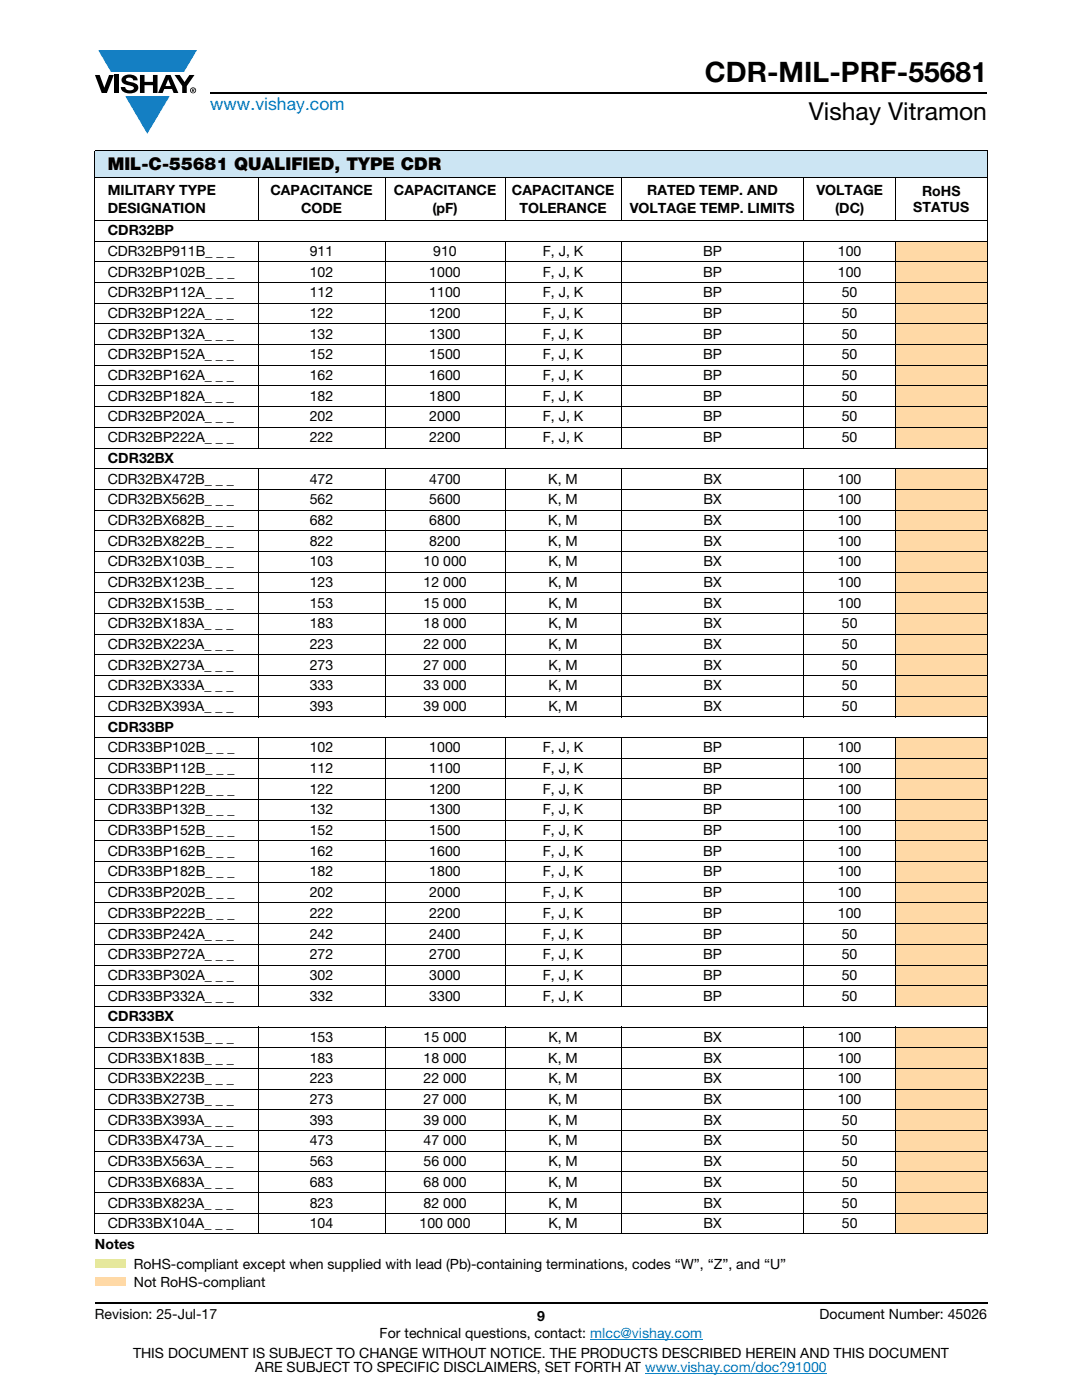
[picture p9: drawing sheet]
<svg xmlns="http://www.w3.org/2000/svg" width="216mm" height="279mm" viewBox="0 0 216 279" stroke-linecap="round" stroke-linejoin="round" font-family="sans-serif">
<defs><g id="words">
<text font-size="5.6" x="140.6" y="16.4">CDR-MIL-PRF-55681</text>
<text font-size="4.9" x="161.4" y="24">Vishay Vitramon</text>
<text font-size="3.5" fill="#007ec4" x="42" y="21.9">www.vishay.com</text>
<text font-size="3.5" x="21.5" y="34">MIL-C-55681 QUALIFIED, TYPE CDR</text>
<g font-size="2.8">
<text x="21.5" y="38.9">MILITARY TYPE</text>
<text x="54" y="38.9">CAPACITANCE</text>
<text x="78.6" y="38.9">CAPACITANCE</text>
<text x="102.1" y="38.9">CAPACITANCE</text>
<text x="129.1" y="38.9">RATED TEMP. AND</text>
<text x="162.9" y="38.9">VOLTAGE</text>
<text x="184" y="39.1">RoHS</text>
<text x="21.5" y="47">CDR32BP</text>
<text x="21.5" y="42.4">DESIGNATION</text>
<text x="60.1" y="42.4">CODE</text>
<text x="86.3" y="42.4">(pF)</text>
<text x="103.7" y="42.4">TOLERANCE</text>
<text x="125.6" y="42.4">VOLTAGE TEMP. LIMITS</text>
<text x="166.6" y="42.4">(DC)</text>
<text x="182.2" y="42.2">STATUS</text>
<text x="21.5" y="51.1">CDR32BP911B_ _ _</text>
<text x="61.8" y="51.1">911</text>
<text x="86.4" y="51.1">910</text>
<text x="108.3" y="51.1">F, J, K</text>
<text x="140.3" y="51.1">BP</text>
<text x="167.2" y="51.1">100</text>
<text x="21.5" y="55.2">CDR32BP102B_ _ _</text>
<text x="21.5" y="59.4">CDR32BP112A_ _ _</text>
<text x="61.8" y="55.2">102</text>
<text x="61.8" y="59.4">112</text>
<text x="85.7" y="55.2">1000</text>
<text x="85.7" y="59.4">1100</text>
<text x="108.3" y="55.2">F, J, K</text>
<text x="108.3" y="59.4">F, J, K</text>
<text x="140.3" y="55.2">BP</text>
<text x="140.3" y="59.4">BP</text>
<text x="167.2" y="55.2">100</text>
<text x="168" y="59.4">50</text>
<text x="21.5" y="63.5">CDR32BP122A_ _ _</text>
<text x="61.8" y="63.5">122</text>
<text x="85.7" y="63.5">1200</text>
<text x="108.3" y="63.5">F, J, K</text>
<text x="140.3" y="63.5">BP</text>
<text x="168" y="63.5">50</text>
<text x="21.5" y="67.6">CDR32BP132A_ _ _</text>
<text x="21.5" y="71.7">CDR32BP152A_ _ _</text>
<text x="61.8" y="67.6">132</text>
<text x="61.8" y="71.7">152</text>
<text x="85.7" y="67.6">1300</text>
<text x="85.7" y="71.7">1500</text>
<text x="108.3" y="67.6">F, J, K</text>
<text x="108.3" y="71.7">F, J, K</text>
<text x="140.3" y="67.6">BP</text>
<text x="140.3" y="71.7">BP</text>
<text x="168" y="67.6">50</text>
<text x="168" y="71.7">50</text>
<text x="21.5" y="75.9">CDR32BP162A_ _ _</text>
<text x="61.8" y="75.9">162</text>
<text x="85.7" y="75.9">1600</text>
<text x="108.3" y="75.9">F, J, K</text>
<text x="140.3" y="75.9">BP</text>
<text x="168" y="75.9">50</text>
<text x="21.5" y="80">CDR32BP182A_ _ _</text>
<text x="61.8" y="80">182</text>
<text x="85.7" y="80">1800</text>
<text x="108.3" y="80">F, J, K</text>
<text x="140.3" y="80">BP</text>
<text x="168" y="80">50</text>
<text x="21.5" y="84.1">CDR32BP202A_ _ _</text>
<text x="21.5" y="88.2">CDR32BP222A_ _ _</text>
<text x="61.8" y="84.1">202</text>
<text x="61.8" y="88.2">222</text>
<text x="85.7" y="84.1">2000</text>
<text x="85.7" y="88.2">2200</text>
<text x="108.3" y="84.1">F, J, K</text>
<text x="108.3" y="88.2">F, J, K</text>
<text x="140.3" y="84.1">BP</text>
<text x="140.3" y="88.2">BP</text>
<text x="168" y="84.1">50</text>
<text x="168" y="88.2">50</text>
<text x="21.5" y="92.4">CDR32BX</text>
<text x="21.5" y="96.5">CDR32BX472B_ _ _</text>
<text x="21.5" y="100.6">CDR32BX562B_ _ _</text>
<text x="61.8" y="96.5">472</text>
<text x="61.8" y="100.6">562</text>
<text x="85.7" y="96.5">4700</text>
<text x="85.7" y="100.6">5600</text>
<text x="109.4" y="96.5">K, M</text>
<text x="109.4" y="100.6">K, M</text>
<text x="140.4" y="96.5">BX</text>
<text x="140.4" y="100.6">BX</text>
<text x="167.2" y="96.5">100</text>
<text x="167.2" y="100.6">100</text>
<text x="21.5" y="104.8">CDR32BX682B_ _ _</text>
<text x="61.8" y="104.8">682</text>
<text x="85.7" y="104.8">6800</text>
<text x="109.4" y="104.8">K, M</text>
<text x="140.4" y="104.8">BX</text>
<text x="167.2" y="104.8">100</text>
<text x="21.5" y="108.9">CDR32BX822B_ _ _</text>
<text x="21.5" y="113">CDR32BX103B_ _ _</text>
<text x="61.8" y="108.9">822</text>
<text x="61.8" y="113">103</text>
<text x="84.5" y="113">10 000</text>
<text x="85.7" y="108.9">8200</text>
<text x="109.4" y="108.9">K, M</text>
<text x="109.4" y="113">K, M</text>
<text x="140.4" y="108.9">BX</text>
<text x="140.4" y="113">BX</text>
<text x="167.2" y="108.9">100</text>
<text x="167.2" y="113">100</text>
<text x="21.5" y="117.1">CDR32BX123B_ _ _</text>
<text x="61.8" y="117.1">123</text>
<text x="84.5" y="117.1">12 000</text>
<text x="109.4" y="117.1">K, M</text>
<text x="140.4" y="117.1">BX</text>
<text x="167.2" y="117.1">100</text>
<text x="21.5" y="121.3">CDR32BX153B_ _ _</text>
<text x="21.5" y="125.4">CDR32BX183A_ _ _</text>
<text x="61.8" y="121.3">153</text>
<text x="61.8" y="125.4">183</text>
<text x="84.5" y="121.3">15 000</text>
<text x="84.5" y="125.4">18 000</text>
<text x="109.4" y="121.3">K, M</text>
<text x="109.4" y="125.4">K, M</text>
<text x="140.4" y="121.3">BX</text>
<text x="140.4" y="125.4">BX</text>
<text x="167.2" y="121.3">100</text>
<text x="168" y="125.4">50</text>
<text x="21.5" y="129.5">CDR32BX223A_ _ _</text>
<text x="61.8" y="129.5">223</text>
<text x="84.5" y="129.5">22 000</text>
<text x="109.4" y="129.5">K, M</text>
<text x="140.4" y="129.5">BX</text>
<text x="168" y="129.5">50</text>
<text x="21.5" y="133.6">CDR32BX273A_ _ _</text>
<text x="21.5" y="137.8">CDR32BX333A_ _ _</text>
<text x="61.8" y="133.6">273</text>
<text x="61.8" y="137.8">333</text>
<text x="84.5" y="133.6">27 000</text>
<text x="84.5" y="137.8">33 000</text>
<text x="109.4" y="133.6">K, M</text>
<text x="109.4" y="137.8">K, M</text>
<text x="140.4" y="133.6">BX</text>
<text x="140.4" y="137.8">BX</text>
<text x="168" y="133.6">50</text>
<text x="168" y="137.8">50</text>
<text x="21.5" y="141.9">CDR32BX393A_ _ _</text>
<text x="61.8" y="141.9">393</text>
<text x="84.5" y="141.9">39 000</text>
<text x="109.4" y="141.9">K, M</text>
<text x="140.4" y="141.9">BX</text>
<text x="168" y="141.9">50</text>
<text x="21.5" y="146">CDR33BP</text>
<text x="21.5" y="150.2">CDR33BP102B_ _ _</text>
<text x="21.5" y="154.3">CDR33BP112B_ _ _</text>
<text x="61.8" y="150.2">102</text>
<text x="61.8" y="154.3">112</text>
<text x="85.7" y="150.2">1000</text>
<text x="85.7" y="154.3">1100</text>
<text x="108.3" y="150.2">F, J, K</text>
<text x="108.3" y="154.3">F, J, K</text>
<text x="140.3" y="150.2">BP</text>
<text x="140.3" y="154.3">BP</text>
<text x="167.2" y="150.2">100</text>
<text x="167.2" y="154.3">100</text>
<text x="21.5" y="158.4">CDR33BP122B_ _ _</text>
<text x="61.8" y="158.4">122</text>
<text x="85.7" y="158.4">1200</text>
<text x="108.3" y="158.4">F, J, K</text>
<text x="140.3" y="158.4">BP</text>
<text x="167.2" y="158.4">100</text>
<text x="21.5" y="162.5">CDR33BP132B_ _ _</text>
<text x="21.5" y="166.7">CDR33BP152B_ _ _</text>
<text x="61.8" y="162.5">132</text>
<text x="61.8" y="166.7">152</text>
<text x="85.7" y="162.5">1300</text>
<text x="85.7" y="166.7">1500</text>
<text x="108.3" y="162.5">F, J, K</text>
<text x="108.3" y="166.7">F, J, K</text>
<text x="140.3" y="162.5">BP</text>
<text x="140.3" y="166.7">BP</text>
<text x="167.2" y="162.5">100</text>
<text x="167.2" y="166.7">100</text>
<text x="21.5" y="170.8">CDR33BP162B_ _ _</text>
<text x="61.8" y="170.8">162</text>
<text x="85.7" y="170.8">1600</text>
<text x="108.3" y="170.8">F, J, K</text>
<text x="140.3" y="170.8">BP</text>
<text x="167.2" y="170.8">100</text>
<text x="21.5" y="174.9">CDR33BP182B_ _ _</text>
<text x="21.5" y="179">CDR33BP202B_ _ _</text>
<text x="61.8" y="174.9">182</text>
<text x="61.8" y="179">202</text>
<text x="85.7" y="174.9">1800</text>
<text x="85.7" y="179">2000</text>
<text x="108.3" y="174.9">F, J, K</text>
<text x="108.3" y="179">F, J, K</text>
<text x="140.3" y="174.9">BP</text>
<text x="140.3" y="179">BP</text>
<text x="167.2" y="174.9">100</text>
<text x="167.2" y="179">100</text>
<text x="21.5" y="183.2">CDR33BP222B_ _ _</text>
<text x="61.8" y="183.2">222</text>
<text x="85.7" y="183.2">2200</text>
<text x="108.3" y="183.2">F, J, K</text>
<text x="140.3" y="183.2">BP</text>
<text x="167.2" y="183.2">100</text>
<text x="21.5" y="187.3">CDR33BP242A_ _ _</text>
<text x="21.5" y="191.4">CDR33BP272A_ _ _</text>
<text x="61.8" y="187.3">242</text>
<text x="61.8" y="191.4">272</text>
<text x="85.7" y="187.3">2400</text>
<text x="85.7" y="191.4">2700</text>
<text x="108.3" y="187.3">F, J, K</text>
<text x="108.3" y="191.4">F, J, K</text>
<text x="140.3" y="187.3">BP</text>
<text x="140.3" y="191.4">BP</text>
<text x="168" y="187.3">50</text>
<text x="168" y="191.4">50</text>
<text x="21.5" y="195.6">CDR33BP302A_ _ _</text>
<text x="61.8" y="195.6">302</text>
<text x="85.7" y="195.6">3000</text>
<text x="108.3" y="195.6">F, J, K</text>
<text x="140.3" y="195.6">BP</text>
<text x="168" y="195.6">50</text>
<text x="21.5" y="199.7">CDR33BP332A_ _ _</text>
<text x="21.5" y="203.8">CDR33BX</text>
<text x="61.8" y="199.7">332</text>
<text x="85.7" y="199.7">3300</text>
<text x="108.3" y="199.7">F, J, K</text>
<text x="140.3" y="199.7">BP</text>
<text x="168" y="199.7">50</text>
<text x="21.5" y="208">CDR33BX153B_ _ _</text>
<text x="61.8" y="208">153</text>
<text x="84.5" y="208">15 000</text>
<text x="109.4" y="208">K, M</text>
<text x="140.4" y="208">BX</text>
<text x="167.2" y="208">100</text>
<text x="21.5" y="212.1">CDR33BX183B_ _ _</text>
<text x="61.8" y="212.1">183</text>
<text x="84.5" y="212.1">18 000</text>
<text x="109.4" y="212.1">K, M</text>
<text x="140.3" y="212.1">BX</text>
<text x="167.2" y="212.1">100</text>
<text x="21.5" y="216.2">CDR33BX223B_ _ _</text>
<text x="21.5" y="220.3">CDR33BX273B_ _ _</text>
<text x="61.8" y="216.2">223</text>
<text x="61.8" y="220.3">273</text>
<text x="84.5" y="216.2">22 000</text>
<text x="84.5" y="220.3">27 000</text>
<text x="109.4" y="216.2">K, M</text>
<text x="109.4" y="220.3">K, M</text>
<text x="140.4" y="216.2">BX</text>
<text x="140.4" y="220.3">BX</text>
<text x="167.2" y="216.2">100</text>
<text x="167.2" y="220.3">100</text>
<text x="21.5" y="224.5">CDR33BX393A_ _ _</text>
<text x="61.8" y="224.5">393</text>
<text x="84.5" y="224.5">39 000</text>
<text x="109.4" y="224.5">K, M</text>
<text x="140.4" y="224.5">BX</text>
<text x="168" y="224.5">50</text>
<text x="21.5" y="228.6">CDR33BX473A_ _ _</text>
<text x="21.5" y="232.7">CDR33BX563A_ _ _</text>
<text x="61.8" y="228.6">473</text>
<text x="61.8" y="232.7">563</text>
<text x="84.5" y="228.6">47 000</text>
<text x="84.5" y="232.7">56 000</text>
<text x="109.4" y="228.6">K, M</text>
<text x="109.4" y="232.7">K, M</text>
<text x="140.4" y="228.6">BX</text>
<text x="140.4" y="232.7">BX</text>
<text x="168" y="228.6">50</text>
<text x="168" y="232.7">50</text>
<text x="21.5" y="236.9">CDR33BX683A_ _ _</text>
<text x="61.8" y="236.9">683</text>
<text x="84.5" y="236.9">68 000</text>
<text x="109.4" y="236.9">K, M</text>
<text x="140.4" y="236.9">BX</text>
<text x="168" y="236.9">50</text>
<text x="21.5" y="241">CDR33BX823A_ _ _</text>
<text x="21.5" y="245.1">CDR33BX104A_ _ _</text>
<text x="61.8" y="241">823</text>
<text x="61.8" y="245.1">104</text>
<text x="83.7" y="245.1">100 000</text>
<text x="84.5" y="241">82 000</text>
<text x="109.4" y="241">K, M</text>
<text x="109.4" y="245.1">K, M</text>
<text x="140.4" y="241">BX</text>
<text x="140.4" y="245.1">BX</text>
<text x="168" y="241">50</text>
<text x="168" y="245.1">50</text>
<text x="18.9" y="249.4">Notes</text>
<text x="26.7" y="256.8">Not RoHS-compliant</text>
<text x="26.7" y="253.3">RoHS-compliant except when supplied with lead (Pb)-containing terminations, codes “W”, “Z”, and “U”</text>
<text x="18.9" y="263.3">Revision: 25-Jul-17</text>
<text x="107.2" y="263.6">9</text>
<text x="163.6" y="263.3">Document Number: 45026</text>
<text x="75.8" y="267.1">For technical questions, contact: mlcc@vishay.com</text>
<text x="26.5" y="271">THIS DOCUMENT IS SUBJECT TO CHANGE WITHOUT NOTICE. THE PRODUCTS DESCRIBED HEREIN AND THIS DOCUMENT</text>
<text x="50.9" y="273.8">ARE SUBJECT TO SPECIFIC DISCLAIMERS, SET FORTH AT www.vishay.com/doc?91000</text>
</g>
</g></defs>
<g fill="#147fc3">
<path d="M19.6 10h19.7l-2.6 4.3h-1.1h-13.5z"/>
<path d="M25 19.2h8.9l-4.5 7.5z"/>
</g>
<g fill="#000">
<path d="M18.9 15h1l.9 2.5 1-2.5h.9l-1.4 3.6h-1zM22.9 15h.9v3.6h-.9zM24.6 15.3a2.1 2.1 0 0 1 2.8 .3l.1 .4h-.9a.79 .79 0 0 0-.7-.5 .79 .79 0 0 0-.8 .4l.3 .3 1 .2a1.08 1.08 0 0 1 1.2 1 1.08 1.08 0 0 1-1.1 1.2 1.73 1.73 0 0 1-2.4-1.2h.9a.96 .96 0 0 0 .8 .6 .96 .96 0 0 0 .9-.4 1.31 1.31 0 0 0-1.2-.6 1.03 1.03 0 0 1-1.1-.6 1.03 1.03 0 0 1 .2-1.1zM27.9 15h.9v1.3h1.7v-1.3h.9v3.6h-.9v-1.6h-1.7v1.6h-.9zM34.8 15h1.1l.9 1.4 1-1.4h1l-1.5 2.2v1.4h-.9v-1.4z"/>
<path d="M33.6 15.9l.5 1.3h-1.1zM33.1 15l-1.6 3.6h1l.3-.8h1.5l.3 .8h1l-1.6-3.6z"/>
<path d="M38.4 17.8h.2v.2h-.2zM38.3 17.7v.7h.1v-.3l.4 .3-.2-.3 .2-.2-.1-.2z"/>
<path d="M38.1 18a.46 .46 0 0 1 .9 0 .46 .46 0 0 1-.9 0zM37.9 18a.6 .6 0 0 0 1.2 0 .6 .6 0 0 0-1.2 0z"/>
</g>
<path d="M42 18.6h155M18.9 260h178.1" fill="none" stroke="#000" stroke-width=".36"/>
<path d="M117.8 267.3h22.3M128.7 274h36.3" fill="none" stroke="#007ec4" stroke-width=".2"/>
<g fill="#ffd9a6">
<path d="M178.7 48.1h18.3v4.2h-18.3z"/>
<path d="M178.7 52.3h18.3v4.1h-18.3z"/>
<path d="M178.7 56.4h18.3v4.1h-18.3z"/>
<path d="M178.7 60.5h18.3v4.1h-18.3z"/>
<path d="M178.7 64.6h18.3v4.2h-18.3z"/>
<path d="M178.7 68.8h18.3v4.1h-18.3z"/>
<path d="M178.7 72.9h18.3v4.1h-18.3z"/>
<path d="M178.7 77h18.3v4.2h-18.3z"/>
<path d="M178.7 81.2h18.3v4.1h-18.3z"/>
<path d="M178.7 85.3h18.3v4.1h-18.3z"/>
<path d="M178.7 93.5h18.3v4.2h-18.3z"/>
<path d="M178.7 97.7h18.3v4.1h-18.3z"/>
<path d="M178.7 101.8h18.3v4.1h-18.3z"/>
<path d="M178.7 105.9h18.3v4.1h-18.3z"/>
<path d="M178.7 110h18.3v4.2h-18.3z"/>
<path d="M178.7 114.2h18.3v4.1h-18.3z"/>
<path d="M178.7 118.3h18.3v4.1h-18.3z"/>
<path d="M178.7 122.4h18.3v4.2h-18.3z"/>
<path d="M178.7 126.6h18.3v4.1h-18.3z"/>
<path d="M178.7 130.7h18.3v4.1h-18.3z"/>
<path d="M178.7 134.8h18.3v4.1h-18.3z"/>
<path d="M178.7 138.9h18.3v4.2h-18.3z"/>
<path d="M178.7 147.2h18.3v4.1h-18.3z"/>
<path d="M178.7 151.3h18.3v4.1h-18.3z"/>
<path d="M178.7 155.4h18.3v4.2h-18.3z"/>
<path d="M178.7 159.6h18.3v4.1h-18.3z"/>
<path d="M178.7 163.7h18.3v4.1h-18.3z"/>
<path d="M178.7 167.8h18.3v4.2h-18.3z"/>
<path d="M178.7 172h18.3v4.1h-18.3z"/>
<path d="M178.7 176.1h18.3v4.1h-18.3z"/>
<path d="M178.7 180.2h18.3v4.1h-18.3z"/>
<path d="M178.7 184.3h18.3v4.2h-18.3z"/>
<path d="M178.7 188.5h18.3v4.1h-18.3z"/>
<path d="M178.7 192.6h18.3v4.1h-18.3z"/>
<path d="M178.7 196.7h18.3v4.2h-18.3z"/>
<path d="M178.7 205h18.3v4.1h-18.3z"/>
<path d="M178.7 209.1h18.3v4.1h-18.3z"/>
<path d="M178.7 213.2h18.3v4.2h-18.3z"/>
<path d="M178.7 217.4h18.3v4.1h-18.3z"/>
<path d="M178.7 221.5h18.3v4.1h-18.3z"/>
<path d="M178.7 225.6h18.3v4.1h-18.3z"/>
<path d="M178.7 229.7h18.3v4.2h-18.3z"/>
<path d="M178.7 233.9h18.3v4.1h-18.3z"/>
<path d="M178.7 238h18.3v4.1h-18.3z"/>
<path d="M178.7 242.1h18.3v4.2h-18.3z"/>
</g>
<path d="M18.9 30h178.1v5.5h-178.1z" fill="#cce5f3"/>
<path d="M18.9 251.4h6.1v1.7h-6.1z" fill="#e6e89c"/>
<path d="M19.1 251.6h5.9" fill="none" stroke="#e6e89c" stroke-width=".36"/>
<path d="M24.6 251.5h.4v1.6h-.4z" fill="#e6e89c"/>
<path d="M18.9 253h5.9" fill="none" stroke="#e6e89c" stroke-width=".36"/>
<path d="M18.9 251.4h.4v1.5h-.4z" fill="#e6e89c"/>
<path d="M18.9 254.9h6.1v1.7h-6.1z" fill="#ffd9a6"/>
<path d="M19 255h5.9" fill="none" stroke="#ffd9a6" stroke-width=".2"/>
<path d="M24.8 255h.1v1.6h-.1z" fill="#ffd9a6"/>
<path d="M18.9 256.6h5.9" fill="none" stroke="#ffd9a6" stroke-width=".2"/>
<path d="M18.9 254.9h.2v1.7h-.2z" fill="#ffd9a6"/>
<g fill="none" stroke="#000" stroke-width=".2">
<path d="M18.9 30h178.1M18.9 35.5h178.1M18.9 30.1v216.1M51.5 35.4v8.7M76.8 35.4v8.7M100.8 35.4v8.7M124 35.4v8.7M160.4 35.4v8.7M178.7 35.4v8.7M197 30.1v216.1M18.9 44h178.1M18.9 48.1h178.1"/>
<path d="M18.9 52.3h178.1M18.9 56.4h178.1M51.5 48v41.5M76.8 48v41.5M100.8 48v41.5M124 48v41.5M160.4 48v41.5M178.7 48v41.5M18.9 60.5h178.1M18.9 64.6h178.1M18.9 68.8h178.1M18.9 72.9h178.1"/>
<path d="M18.9 77h178.1M18.9 81.2h178.1M18.9 85.3h178.1M18.9 89.4h178.1M18.9 93.5h178.1M18.9 97.7h178.1M51.5 93.5v49.7M76.8 93.5v49.7M100.8 93.5v49.7M124 93.5v49.7M160.4 93.5v49.7M178.7 93.5v49.7"/>
<path d="M18.9 101.8h178.1M18.9 105.9h178.1M18.9 110h178.1M18.9 114.2h178.1M18.9 118.3h178.1M18.9 122.4h178.1M18.9 126.6h178.1M18.9 130.7h178.1M18.9 134.8h178.1M18.9 138.9h178.1M18.9 143.1h178.1M18.9 147.2h178.1"/>
<path d="M18.9 151.3h178.1M18.9 155.4h178.1M18.9 159.6h178.1M51.5 147.1v53.8M76.8 147.1v53.8M100.8 147.1v53.8M124 147.1v53.8M160.4 147.1v53.8M178.7 147.1v53.8M18.9 163.7h178.1M18.9 167.8h178.1M18.9 172h178.1"/>
<path d="M18.9 176.1h178.1M18.9 180.2h178.1M18.9 184.3h178.1M18.9 188.5h178.1M18.9 192.6h178.1M18.9 196.7h178.1M18.9 200.9h178.1M18.9 205h178.1M18.9 209.1h178.1M18.9 213.2h178.1M18.9 217.4h178.1M51.5 204.9v41.4"/>
<path d="M76.8 204.9v41.4M100.8 204.9v41.4M124 204.9v41.4M160.4 204.9v41.4M178.7 204.9v41.4M18.9 221.5h178.1M18.9 225.6h178.1M18.9 229.7h178.1M18.9 233.9h178.1M18.9 238h178.1M18.9 242.1h178.1M18.9 246.3h178.1"/>
</g>
<use href="#words"/>
</svg>
